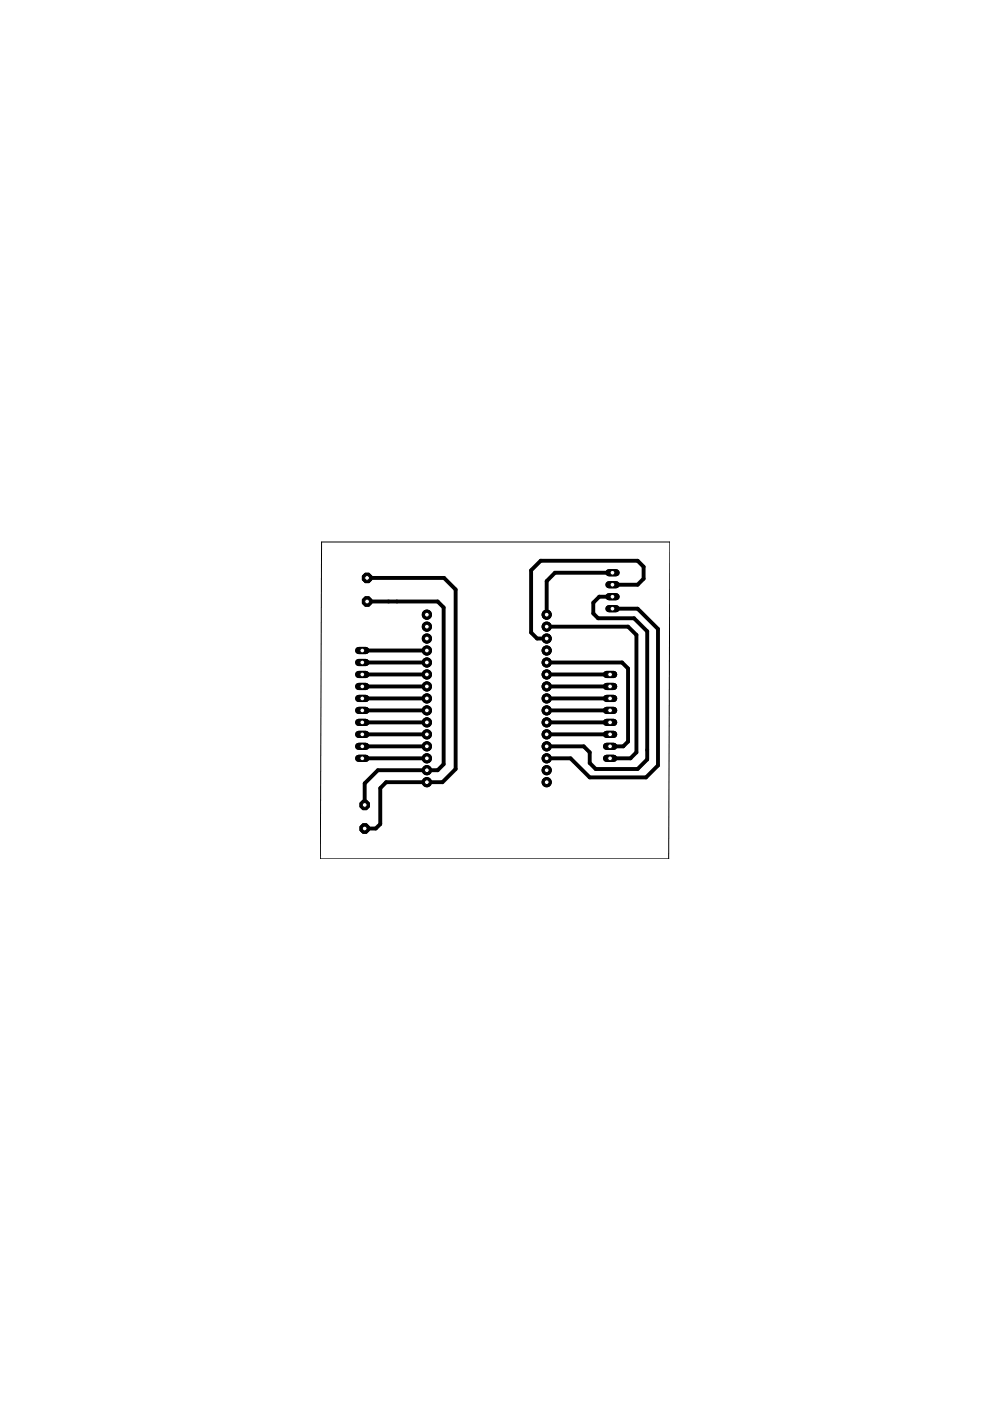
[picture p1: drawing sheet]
<svg xmlns="http://www.w3.org/2000/svg" width="210mm" height="297mm" viewBox="0 0 210 297" stroke-linecap="round" stroke-linejoin="round" font-family="sans-serif">
<g fill="none" stroke="#000" stroke-width=".83">
<path d="M76.8 137.9h13.7M77.8 122.5h16.3l2.5 2.5v38l-2.8 2.8h-11.9l-1.3 1.3v7.6l-.9 1h-2.4M77.8 127.5h15l1.3 1.3v33.2l-1.3 1.3h-12.7l-2.8 2.8v4.6M115.9 132.9h17.3l1.7 1.7v24.9l-1.2 1.3h-4.4M129.9 126.5h-2.8l-1.3 1.3v2.3l1 1h7.6l2.8 2.8v27.1l-2 2h-8.9l-1.3-1.2v-2.3l-1.2-1.3h-7.9M129.9 129.1h5.3l4.3 4.2v29l-2.5 2.5h-12l-4-4h-5.1M129.9 121.4h-12.2l-1.8 1.8v7.1M129.9 124h5.3l1.3-1.3v-2.5l-1.3-1.3h-20.6l-2 2v13.2l1.3 1.3h2M76.8 140.5h13.7M76.8 143h13.7M76.8 145.5h13.7M76.8 148.1h13.7"/>
<path d="M76.8 150.6h13.7M76.8 153.2h13.7M76.8 155.7h13.7M76.8 158.2h13.7M115.9 140.5h16l1.3 1.2v15.5l-1.1 1h-2.8M115.9 143h13.4M115.9 145.5h13.4M115.9 148.1h13.4M115.9 150.6h13.4M115.9 153.2h13.4M115.9 155.7h13.4M76.8 160.8h13.7"/>
</g>
<circle cx="115.9" cy="165.8" r=".97" fill="#000" stroke="#000" stroke-width=".21"/>
<circle cx="115.9" cy="165.8" r=".51" fill="#fff" stroke="#000" stroke-width=".21"/>
<circle cx="115.9" cy="163.3" r=".97" fill="#000" stroke="#000" stroke-width=".21"/>
<circle cx="115.9" cy="163.3" r=".51" fill="#fff" stroke="#000" stroke-width=".21"/>
<circle cx="115.9" cy="160.8" r=".97" fill="#000" stroke="#000" stroke-width=".21"/>
<circle cx="115.9" cy="160.8" r=".51" fill="#fff" stroke="#000" stroke-width=".21"/>
<circle cx="115.9" cy="158.2" r=".97" fill="#000" stroke="#000" stroke-width=".21"/>
<circle cx="115.9" cy="158.2" r=".51" fill="#fff" stroke="#000" stroke-width=".21"/>
<circle cx="115.9" cy="155.7" r=".97" fill="#000" stroke="#000" stroke-width=".21"/>
<circle cx="115.9" cy="155.7" r=".51" fill="#fff" stroke="#000" stroke-width=".21"/>
<circle cx="115.9" cy="153.2" r=".97" fill="#000" stroke="#000" stroke-width=".21"/>
<circle cx="115.9" cy="153.2" r=".51" fill="#fff" stroke="#000" stroke-width=".21"/>
<circle cx="115.9" cy="150.6" r=".97" fill="#000" stroke="#000" stroke-width=".21"/>
<circle cx="115.9" cy="150.6" r=".51" fill="#fff" stroke="#000" stroke-width=".21"/>
<circle cx="115.9" cy="148.1" r=".97" fill="#000" stroke="#000" stroke-width=".21"/>
<circle cx="115.9" cy="148.1" r=".51" fill="#fff" stroke="#000" stroke-width=".21"/>
<circle cx="115.9" cy="145.5" r=".97" fill="#000" stroke="#000" stroke-width=".21"/>
<circle cx="115.9" cy="145.5" r=".51" fill="#fff" stroke="#000" stroke-width=".21"/>
<circle cx="115.9" cy="143" r=".97" fill="#000" stroke="#000" stroke-width=".21"/>
<circle cx="115.9" cy="143" r=".51" fill="#fff" stroke="#000" stroke-width=".21"/>
<circle cx="115.9" cy="140.5" r=".97" fill="#000" stroke="#000" stroke-width=".21"/>
<circle cx="115.9" cy="140.5" r=".51" fill="#fff" stroke="#000" stroke-width=".21"/>
<circle cx="115.9" cy="137.9" r=".97" fill="#000" stroke="#000" stroke-width=".21"/>
<circle cx="115.9" cy="137.9" r=".51" fill="#fff" stroke="#000" stroke-width=".21"/>
<circle cx="115.9" cy="135.4" r=".97" fill="#000" stroke="#000" stroke-width=".21"/>
<circle cx="115.9" cy="135.4" r=".51" fill="#fff" stroke="#000" stroke-width=".21"/>
<circle cx="115.9" cy="132.9" r=".97" fill="#000" stroke="#000" stroke-width=".21"/>
<circle cx="115.9" cy="132.9" r=".51" fill="#fff" stroke="#000" stroke-width=".21"/>
<circle cx="115.9" cy="130.3" r=".97" fill="#000" stroke="#000" stroke-width=".21"/>
<circle cx="115.9" cy="130.3" r=".51" fill="#fff" stroke="#000" stroke-width=".21"/>
<circle cx="90.5" cy="165.8" r=".97" fill="#000" stroke="#000" stroke-width=".21"/>
<circle cx="90.5" cy="165.8" r=".51" fill="#fff" stroke="#000" stroke-width=".21"/>
<circle cx="90.5" cy="163.3" r=".97" fill="#000" stroke="#000" stroke-width=".21"/>
<circle cx="90.5" cy="163.3" r=".51" fill="#fff" stroke="#000" stroke-width=".21"/>
<circle cx="90.5" cy="160.8" r=".97" fill="#000" stroke="#000" stroke-width=".21"/>
<circle cx="90.5" cy="160.8" r=".51" fill="#fff" stroke="#000" stroke-width=".21"/>
<circle cx="90.5" cy="158.2" r=".97" fill="#000" stroke="#000" stroke-width=".21"/>
<circle cx="90.5" cy="158.2" r=".51" fill="#fff" stroke="#000" stroke-width=".21"/>
<circle cx="90.5" cy="155.7" r=".97" fill="#000" stroke="#000" stroke-width=".21"/>
<circle cx="90.5" cy="155.7" r=".51" fill="#fff" stroke="#000" stroke-width=".21"/>
<circle cx="90.5" cy="153.2" r=".97" fill="#000" stroke="#000" stroke-width=".21"/>
<circle cx="90.5" cy="153.2" r=".51" fill="#fff" stroke="#000" stroke-width=".21"/>
<circle cx="90.5" cy="150.6" r=".97" fill="#000" stroke="#000" stroke-width=".21"/>
<circle cx="90.5" cy="150.6" r=".51" fill="#fff" stroke="#000" stroke-width=".21"/>
<circle cx="90.5" cy="148.1" r=".97" fill="#000" stroke="#000" stroke-width=".21"/>
<circle cx="90.5" cy="148.1" r=".51" fill="#fff" stroke="#000" stroke-width=".21"/>
<circle cx="90.5" cy="145.5" r=".97" fill="#000" stroke="#000" stroke-width=".21"/>
<circle cx="90.5" cy="145.5" r=".51" fill="#fff" stroke="#000" stroke-width=".21"/>
<circle cx="90.5" cy="143" r=".97" fill="#000" stroke="#000" stroke-width=".21"/>
<circle cx="90.5" cy="143" r=".51" fill="#fff" stroke="#000" stroke-width=".21"/>
<circle cx="90.5" cy="140.5" r=".97" fill="#000" stroke="#000" stroke-width=".21"/>
<circle cx="90.5" cy="140.5" r=".51" fill="#fff" stroke="#000" stroke-width=".21"/>
<circle cx="90.5" cy="137.9" r=".97" fill="#000" stroke="#000" stroke-width=".21"/>
<circle cx="90.5" cy="137.9" r=".51" fill="#fff" stroke="#000" stroke-width=".21"/>
<circle cx="90.5" cy="135.4" r=".97" fill="#000" stroke="#000" stroke-width=".21"/>
<circle cx="90.5" cy="135.4" r=".51" fill="#fff" stroke="#000" stroke-width=".21"/>
<circle cx="90.5" cy="132.9" r=".97" fill="#000" stroke="#000" stroke-width=".21"/>
<circle cx="90.5" cy="132.9" r=".51" fill="#fff" stroke="#000" stroke-width=".21"/>
<circle cx="90.5" cy="130.3" r=".97" fill="#000" stroke="#000" stroke-width=".21"/>
<circle cx="90.5" cy="130.3" r=".51" fill="#fff" stroke="#000" stroke-width=".21"/>
<circle cx="77.8" cy="127.5" r="1.07" fill="#000" stroke="#000" stroke-width=".21"/>
<circle cx="77.8" cy="127.5" r=".51" fill="#fff" stroke="#000" stroke-width=".21"/>
<circle cx="77.8" cy="122.5" r="1.07" fill="#000" stroke="#000" stroke-width=".21"/>
<circle cx="77.8" cy="122.5" r=".51" fill="#fff" stroke="#000" stroke-width=".21"/>
<path d="M76.1 137.9h1.5" fill="none" stroke="#000" stroke-width="1.5"/>
<circle cx="76.8" cy="137.9" r=".51" fill="#fff" stroke="#000" stroke-width=".21"/>
<path d="M76.1 140.5h1.5" fill="none" stroke="#000" stroke-width="1.5"/>
<circle cx="76.8" cy="140.5" r=".51" fill="#fff" stroke="#000" stroke-width=".21"/>
<path d="M76.1 143h1.5" fill="none" stroke="#000" stroke-width="1.5"/>
<circle cx="76.8" cy="143" r=".51" fill="#fff" stroke="#000" stroke-width=".21"/>
<path d="M76.1 145.5h1.5" fill="none" stroke="#000" stroke-width="1.5"/>
<circle cx="76.8" cy="145.5" r=".51" fill="#fff" stroke="#000" stroke-width=".21"/>
<path d="M76.1 148.1h1.5" fill="none" stroke="#000" stroke-width="1.5"/>
<circle cx="76.8" cy="148.1" r=".51" fill="#fff" stroke="#000" stroke-width=".21"/>
<path d="M76.1 150.6h1.5" fill="none" stroke="#000" stroke-width="1.5"/>
<circle cx="76.8" cy="150.6" r=".51" fill="#fff" stroke="#000" stroke-width=".21"/>
<path d="M76.1 153.2h1.5" fill="none" stroke="#000" stroke-width="1.5"/>
<circle cx="76.8" cy="153.2" r=".51" fill="#fff" stroke="#000" stroke-width=".21"/>
<path d="M76.1 155.7h1.5" fill="none" stroke="#000" stroke-width="1.5"/>
<circle cx="76.8" cy="155.7" r=".51" fill="#fff" stroke="#000" stroke-width=".21"/>
<path d="M76.1 158.2h1.5" fill="none" stroke="#000" stroke-width="1.5"/>
<circle cx="76.8" cy="158.2" r=".51" fill="#fff" stroke="#000" stroke-width=".21"/>
<path d="M76.1 160.8h1.5" fill="none" stroke="#000" stroke-width="1.5"/>
<circle cx="76.8" cy="160.8" r=".51" fill="#fff" stroke="#000" stroke-width=".21"/>
<path d="M128.6 143h1.5" fill="none" stroke="#000" stroke-width="1.5"/>
<circle cx="129.3" cy="143" r=".51" fill="#fff" stroke="#000" stroke-width=".21"/>
<path d="M128.6 145.5h1.5" fill="none" stroke="#000" stroke-width="1.5"/>
<circle cx="129.3" cy="145.5" r=".51" fill="#fff" stroke="#000" stroke-width=".21"/>
<path d="M128.6 148.1h1.5" fill="none" stroke="#000" stroke-width="1.5"/>
<circle cx="129.3" cy="148.1" r=".51" fill="#fff" stroke="#000" stroke-width=".21"/>
<path d="M128.6 150.6h1.5" fill="none" stroke="#000" stroke-width="1.5"/>
<circle cx="129.3" cy="150.6" r=".51" fill="#fff" stroke="#000" stroke-width=".21"/>
<path d="M128.6 153.2h1.5" fill="none" stroke="#000" stroke-width="1.5"/>
<circle cx="129.3" cy="153.2" r=".51" fill="#fff" stroke="#000" stroke-width=".21"/>
<path d="M128.6 155.7h1.5" fill="none" stroke="#000" stroke-width="1.5"/>
<circle cx="129.3" cy="155.7" r=".51" fill="#fff" stroke="#000" stroke-width=".21"/>
<path d="M128.6 158.2h1.5" fill="none" stroke="#000" stroke-width="1.5"/>
<circle cx="129.3" cy="158.2" r=".51" fill="#fff" stroke="#000" stroke-width=".21"/>
<path d="M128.6 160.8h1.5" fill="none" stroke="#000" stroke-width="1.5"/>
<circle cx="129.3" cy="160.8" r=".51" fill="#fff" stroke="#000" stroke-width=".21"/>
<path d="M129.1 121.4h1.5" fill="none" stroke="#000" stroke-width="1.5"/>
<circle cx="129.9" cy="121.4" r=".51" fill="#fff" stroke="#000" stroke-width=".21"/>
<path d="M129.1 124h1.5" fill="none" stroke="#000" stroke-width="1.5"/>
<circle cx="129.9" cy="124" r=".51" fill="#fff" stroke="#000" stroke-width=".21"/>
<path d="M129.1 126.5h1.5" fill="none" stroke="#000" stroke-width="1.5"/>
<circle cx="129.9" cy="126.5" r=".51" fill="#fff" stroke="#000" stroke-width=".21"/>
<path d="M129.1 129.1h1.5" fill="none" stroke="#000" stroke-width="1.5"/>
<circle cx="129.9" cy="129.1" r=".51" fill="#fff" stroke="#000" stroke-width=".21"/>
<circle cx="77.3" cy="170.7" r="1.07" fill="#000" stroke="#000" stroke-width=".21"/>
<circle cx="77.3" cy="170.7" r=".51" fill="#fff" stroke="#000" stroke-width=".21"/>
<circle cx="77.3" cy="175.7" r="1.07" fill="#000" stroke="#000" stroke-width=".21"/>
<circle cx="77.3" cy="175.7" r=".51" fill="#fff" stroke="#000" stroke-width=".21"/>
<circle cx="115.9" cy="165.8" r=".97" fill="#000" stroke="#000" stroke-width=".21"/>
<circle cx="115.9" cy="165.8" r=".51" fill="#fff" stroke="#000" stroke-width=".21"/>
<circle cx="115.9" cy="163.3" r=".97" fill="#000" stroke="#000" stroke-width=".21"/>
<circle cx="115.9" cy="163.3" r=".51" fill="#fff" stroke="#000" stroke-width=".21"/>
<circle cx="115.9" cy="160.8" r=".97" fill="#000" stroke="#000" stroke-width=".21"/>
<circle cx="115.9" cy="160.8" r=".51" fill="#fff" stroke="#000" stroke-width=".21"/>
<circle cx="115.9" cy="158.2" r=".97" fill="#000" stroke="#000" stroke-width=".21"/>
<circle cx="115.9" cy="158.2" r=".51" fill="#fff" stroke="#000" stroke-width=".21"/>
<circle cx="115.9" cy="155.7" r=".97" fill="#000" stroke="#000" stroke-width=".21"/>
<circle cx="115.9" cy="155.7" r=".51" fill="#fff" stroke="#000" stroke-width=".21"/>
<circle cx="115.9" cy="153.2" r=".97" fill="#000" stroke="#000" stroke-width=".21"/>
<circle cx="115.9" cy="153.2" r=".51" fill="#fff" stroke="#000" stroke-width=".21"/>
<circle cx="115.9" cy="150.6" r=".97" fill="#000" stroke="#000" stroke-width=".21"/>
<circle cx="115.9" cy="150.6" r=".51" fill="#fff" stroke="#000" stroke-width=".21"/>
<circle cx="115.9" cy="148.1" r=".97" fill="#000" stroke="#000" stroke-width=".21"/>
<circle cx="115.9" cy="148.1" r=".51" fill="#fff" stroke="#000" stroke-width=".21"/>
<circle cx="115.9" cy="145.5" r=".97" fill="#000" stroke="#000" stroke-width=".21"/>
<circle cx="115.9" cy="145.5" r=".51" fill="#fff" stroke="#000" stroke-width=".21"/>
<circle cx="115.9" cy="143" r=".97" fill="#000" stroke="#000" stroke-width=".21"/>
<circle cx="115.9" cy="143" r=".51" fill="#fff" stroke="#000" stroke-width=".21"/>
<circle cx="115.9" cy="140.5" r=".97" fill="#000" stroke="#000" stroke-width=".21"/>
<circle cx="115.9" cy="140.5" r=".51" fill="#fff" stroke="#000" stroke-width=".21"/>
<circle cx="115.9" cy="137.9" r=".97" fill="#000" stroke="#000" stroke-width=".21"/>
<circle cx="115.9" cy="137.9" r=".51" fill="#fff" stroke="#000" stroke-width=".21"/>
<circle cx="115.9" cy="135.4" r=".97" fill="#000" stroke="#000" stroke-width=".21"/>
<circle cx="115.9" cy="135.4" r=".51" fill="#fff" stroke="#000" stroke-width=".21"/>
<circle cx="115.9" cy="132.9" r=".97" fill="#000" stroke="#000" stroke-width=".21"/>
<circle cx="115.9" cy="132.9" r=".51" fill="#fff" stroke="#000" stroke-width=".21"/>
<circle cx="115.9" cy="130.3" r=".97" fill="#000" stroke="#000" stroke-width=".21"/>
<circle cx="115.9" cy="130.3" r=".51" fill="#fff" stroke="#000" stroke-width=".21"/>
<circle cx="90.5" cy="165.8" r=".97" fill="#000" stroke="#000" stroke-width=".21"/>
<circle cx="90.5" cy="165.8" r=".51" fill="#fff" stroke="#000" stroke-width=".21"/>
<circle cx="90.5" cy="163.3" r=".97" fill="#000" stroke="#000" stroke-width=".21"/>
<circle cx="90.5" cy="163.3" r=".51" fill="#fff" stroke="#000" stroke-width=".21"/>
<circle cx="90.5" cy="160.8" r=".97" fill="#000" stroke="#000" stroke-width=".21"/>
<circle cx="90.5" cy="160.8" r=".51" fill="#fff" stroke="#000" stroke-width=".21"/>
<circle cx="90.5" cy="158.2" r=".97" fill="#000" stroke="#000" stroke-width=".21"/>
<circle cx="90.5" cy="158.2" r=".51" fill="#fff" stroke="#000" stroke-width=".21"/>
<circle cx="90.5" cy="155.7" r=".97" fill="#000" stroke="#000" stroke-width=".21"/>
<circle cx="90.5" cy="155.7" r=".51" fill="#fff" stroke="#000" stroke-width=".21"/>
<circle cx="90.5" cy="153.2" r=".97" fill="#000" stroke="#000" stroke-width=".21"/>
<circle cx="90.5" cy="153.2" r=".51" fill="#fff" stroke="#000" stroke-width=".21"/>
<circle cx="90.5" cy="150.6" r=".97" fill="#000" stroke="#000" stroke-width=".21"/>
<circle cx="90.5" cy="150.6" r=".51" fill="#fff" stroke="#000" stroke-width=".21"/>
<circle cx="90.5" cy="148.1" r=".97" fill="#000" stroke="#000" stroke-width=".21"/>
<circle cx="90.5" cy="148.1" r=".51" fill="#fff" stroke="#000" stroke-width=".21"/>
<circle cx="90.5" cy="145.5" r=".97" fill="#000" stroke="#000" stroke-width=".21"/>
<circle cx="90.5" cy="145.5" r=".51" fill="#fff" stroke="#000" stroke-width=".21"/>
<circle cx="90.5" cy="143" r=".97" fill="#000" stroke="#000" stroke-width=".21"/>
<circle cx="90.5" cy="143" r=".51" fill="#fff" stroke="#000" stroke-width=".21"/>
<circle cx="90.5" cy="140.5" r=".97" fill="#000" stroke="#000" stroke-width=".21"/>
<circle cx="90.5" cy="140.5" r=".51" fill="#fff" stroke="#000" stroke-width=".21"/>
<circle cx="90.5" cy="137.9" r=".97" fill="#000" stroke="#000" stroke-width=".21"/>
<circle cx="90.5" cy="137.9" r=".51" fill="#fff" stroke="#000" stroke-width=".21"/>
<circle cx="90.5" cy="135.4" r=".97" fill="#000" stroke="#000" stroke-width=".21"/>
<circle cx="90.5" cy="135.4" r=".51" fill="#fff" stroke="#000" stroke-width=".21"/>
<circle cx="90.5" cy="132.9" r=".97" fill="#000" stroke="#000" stroke-width=".21"/>
<circle cx="90.5" cy="132.9" r=".51" fill="#fff" stroke="#000" stroke-width=".21"/>
<circle cx="90.5" cy="130.3" r=".97" fill="#000" stroke="#000" stroke-width=".21"/>
<circle cx="90.5" cy="130.3" r=".51" fill="#fff" stroke="#000" stroke-width=".21"/>
<circle cx="77.8" cy="127.5" r="1.07" fill="#000" stroke="#000" stroke-width=".21"/>
<circle cx="77.8" cy="127.5" r=".51" fill="#fff" stroke="#000" stroke-width=".21"/>
<circle cx="77.8" cy="122.5" r="1.07" fill="#000" stroke="#000" stroke-width=".21"/>
<circle cx="77.8" cy="122.5" r=".51" fill="#fff" stroke="#000" stroke-width=".21"/>
<path d="M76.1 137.9h1.5" fill="none" stroke="#000" stroke-width="1.5"/>
<circle cx="76.8" cy="137.9" r=".51" fill="#fff" stroke="#000" stroke-width=".21"/>
<path d="M76.1 140.5h1.5" fill="none" stroke="#000" stroke-width="1.5"/>
<circle cx="76.8" cy="140.5" r=".51" fill="#fff" stroke="#000" stroke-width=".21"/>
<path d="M76.1 143h1.5" fill="none" stroke="#000" stroke-width="1.5"/>
<circle cx="76.8" cy="143" r=".51" fill="#fff" stroke="#000" stroke-width=".21"/>
<path d="M76.1 145.5h1.5" fill="none" stroke="#000" stroke-width="1.5"/>
<circle cx="76.8" cy="145.5" r=".51" fill="#fff" stroke="#000" stroke-width=".21"/>
<path d="M76.1 148.1h1.5" fill="none" stroke="#000" stroke-width="1.5"/>
<circle cx="76.8" cy="148.1" r=".51" fill="#fff" stroke="#000" stroke-width=".21"/>
<path d="M76.1 150.6h1.5" fill="none" stroke="#000" stroke-width="1.5"/>
<circle cx="76.8" cy="150.6" r=".51" fill="#fff" stroke="#000" stroke-width=".21"/>
<path d="M76.1 153.2h1.5" fill="none" stroke="#000" stroke-width="1.5"/>
<circle cx="76.8" cy="153.2" r=".51" fill="#fff" stroke="#000" stroke-width=".21"/>
<path d="M76.1 155.7h1.5" fill="none" stroke="#000" stroke-width="1.5"/>
<circle cx="76.8" cy="155.7" r=".51" fill="#fff" stroke="#000" stroke-width=".21"/>
<path d="M76.1 158.2h1.5" fill="none" stroke="#000" stroke-width="1.5"/>
<circle cx="76.8" cy="158.2" r=".51" fill="#fff" stroke="#000" stroke-width=".21"/>
<path d="M76.1 160.8h1.5" fill="none" stroke="#000" stroke-width="1.5"/>
<circle cx="76.8" cy="160.8" r=".51" fill="#fff" stroke="#000" stroke-width=".21"/>
<path d="M128.6 143h1.5" fill="none" stroke="#000" stroke-width="1.5"/>
<circle cx="129.3" cy="143" r=".51" fill="#fff" stroke="#000" stroke-width=".21"/>
<path d="M128.6 145.5h1.5" fill="none" stroke="#000" stroke-width="1.5"/>
<circle cx="129.3" cy="145.5" r=".51" fill="#fff" stroke="#000" stroke-width=".21"/>
<path d="M128.6 148.1h1.5" fill="none" stroke="#000" stroke-width="1.5"/>
<circle cx="129.3" cy="148.1" r=".51" fill="#fff" stroke="#000" stroke-width=".21"/>
<path d="M128.6 150.6h1.5" fill="none" stroke="#000" stroke-width="1.5"/>
<circle cx="129.3" cy="150.6" r=".51" fill="#fff" stroke="#000" stroke-width=".21"/>
<path d="M128.6 153.2h1.5" fill="none" stroke="#000" stroke-width="1.5"/>
<circle cx="129.3" cy="153.2" r=".51" fill="#fff" stroke="#000" stroke-width=".21"/>
<path d="M128.6 155.7h1.5" fill="none" stroke="#000" stroke-width="1.5"/>
<circle cx="129.3" cy="155.7" r=".51" fill="#fff" stroke="#000" stroke-width=".21"/>
<path d="M128.6 158.2h1.5" fill="none" stroke="#000" stroke-width="1.5"/>
<circle cx="129.3" cy="158.2" r=".51" fill="#fff" stroke="#000" stroke-width=".21"/>
<path d="M128.6 160.8h1.5" fill="none" stroke="#000" stroke-width="1.5"/>
<circle cx="129.3" cy="160.8" r=".51" fill="#fff" stroke="#000" stroke-width=".21"/>
<path d="M129.1 121.4h1.5" fill="none" stroke="#000" stroke-width="1.5"/>
<circle cx="129.9" cy="121.4" r=".51" fill="#fff" stroke="#000" stroke-width=".21"/>
<path d="M129.1 124h1.5" fill="none" stroke="#000" stroke-width="1.5"/>
<circle cx="129.9" cy="124" r=".51" fill="#fff" stroke="#000" stroke-width=".21"/>
<path d="M129.1 126.5h1.5" fill="none" stroke="#000" stroke-width="1.5"/>
<circle cx="129.9" cy="126.5" r=".51" fill="#fff" stroke="#000" stroke-width=".21"/>
<path d="M129.1 129.1h1.5" fill="none" stroke="#000" stroke-width="1.5"/>
<circle cx="129.9" cy="129.1" r=".51" fill="#fff" stroke="#000" stroke-width=".21"/>
<circle cx="77.3" cy="170.7" r="1.07" fill="#000" stroke="#000" stroke-width=".21"/>
<circle cx="77.3" cy="170.7" r=".51" fill="#fff" stroke="#000" stroke-width=".21"/>
<circle cx="77.3" cy="175.7" r="1.07" fill="#000" stroke="#000" stroke-width=".21"/>
<circle cx="77.3" cy="175.7" r=".51" fill="#fff" stroke="#000" stroke-width=".21"/>
<path d="M68.2 114.9h73.8l-.2 67.2h-73.9z" fill="none" stroke="#000" stroke-width=".21"/>
</svg>
